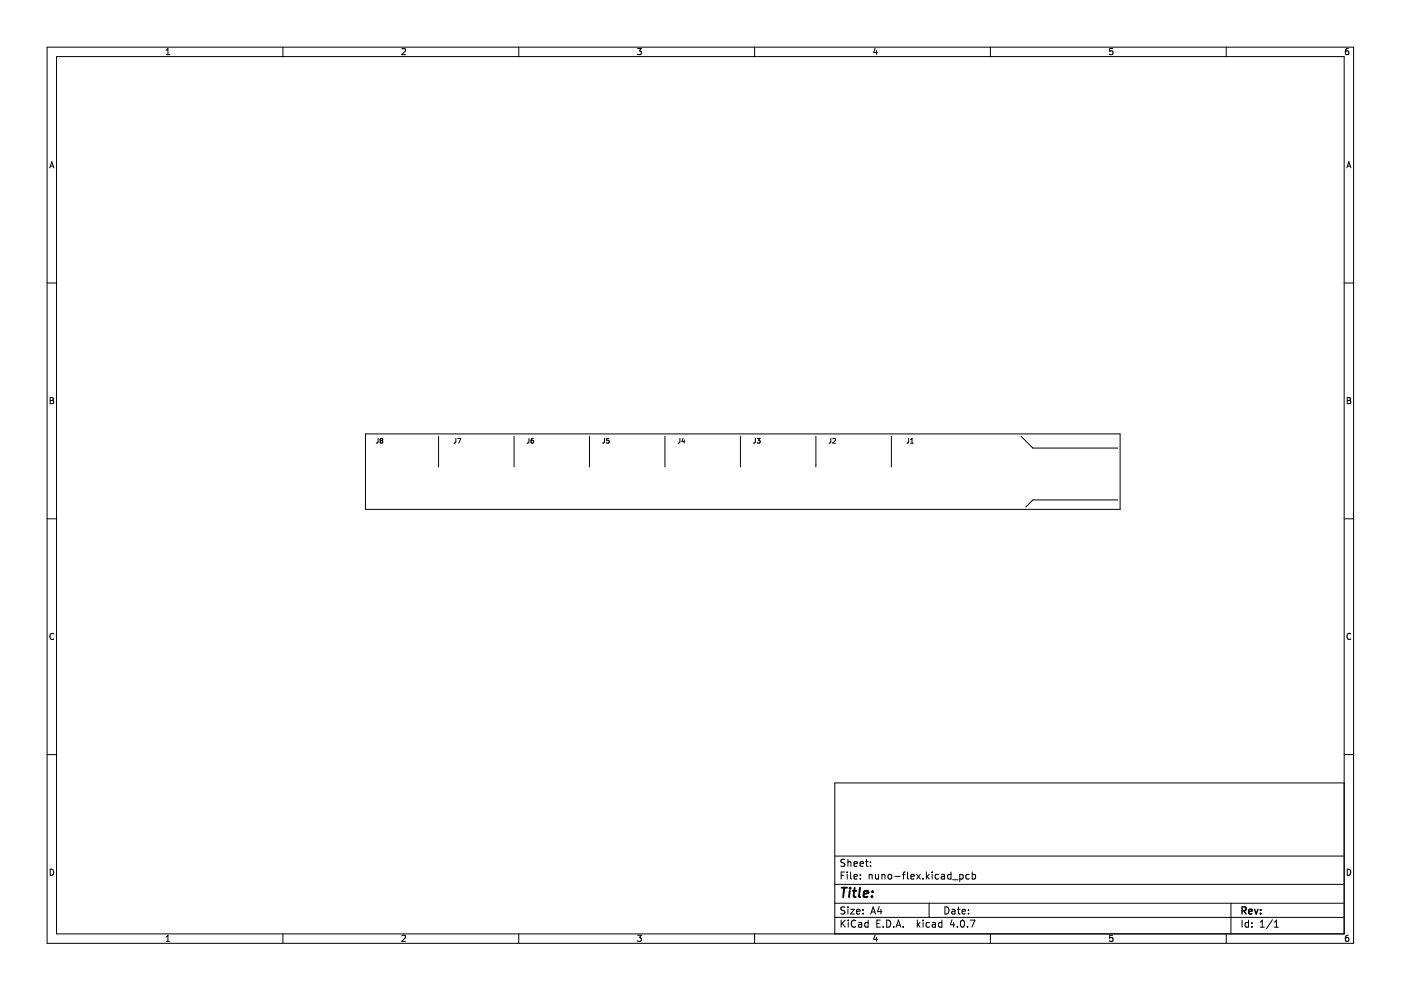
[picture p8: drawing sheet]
<svg xmlns="http://www.w3.org/2000/svg" width="297mm" height="210mm" viewBox="0 0 297 210" stroke-linecap="round" stroke-linejoin="round" font-family="sans-serif">
<g fill="none" stroke="#000" stroke-width=".21">
<path d="M10 10h277v190h-277zM12 12h273v186h-273zM35.2 11.6h.8M35.2 10.7l.4-.4v1.3M60 10v2M85.2 10.4l.5-.1 .3 .4-.8 .9h.8M110 10v2M135.2 10.3h.8l-.5 .5 .4 .1v.6l-.2 .1-.5-.1M160 10v2M185.5 10.2l-.3 1h.8M185.9 10.7v.9M210 10v2"/>
<path d="M235.9 10.3h-.6l-.1 .6 .7-.1v.7l-.2 .1-.5-.1M260 10v2M285.9 10.3l-.4 .1-.2 .2-.1 .7 .3 .3 .4-.1v-.7h-.4l-.3 .2M10.6 35.6l.4-1.3 .4 1.3M10.7 35.2h.6M285.6 35.6l.4-1.3 .4 1.3M285.7 35.2h.6M10 60h2M285 60h2M10.6 84.3h.5l.2 .2-.2 .4 .2 .1 .1 .3-.3 .3h-.5zM10.6 84.9h.5M77.5 92h160v16h-160z"/>
<path d="M80.2 93l-.1 .8-.3 .2M80.8 93.4l-.2 .2 .2 .4 .4-.2-.2-.4M80.8 93.4l-.2-.2 .2-.2 .4 .1-.2 .3M80.8 93.4h.2M93 92.5v6.5M96.7 93l-.1 .8-.3 .2M97 93h.7l-.4 1M109 92.5v6.5M112.2 93l-.1 .8-.3 .2M113.1 93l-.5 .2v.6l.2 .2 .3-.1v-.5l-.3-.1-.2 .2M125 92.5v6.5M128.2 93l-.1 .8-.3 .2"/>
<path d="M129.1 93h-.5v.4h.5v.5h-.5M141 92.5v6.5M144.2 93l-.1 .8-.3 .2M144.8 92.9l-.2 .7h.6M145.1 93.3v.7M157 92.5v6.5M160.2 93l-.1 .8-.3 .2M160.5 93h.7l-.4 .3 .3 .1v.5h-.6M173 92.5v6.5M176.2 93l-.1 .8-.3 .2M176.6 93h.4l.2 .2-.7 .8h.7M189 92.5v6.5"/>
<path d="M192.7 93l-.1 .8-.3 .2M193.1 94h.6M193.1 93.2l.3-.2v1M216.5 92.5l2.5 2.5h18M285.6 84.3h.5l.2 .2-.2 .4 .2 .1 .1 .3-.3 .3h-.5zM285.6 84.9h.5M10 110h2M237 106h-18l-1.5 1.5M285 110h2M11.4 134.4a.58 .58 0 0 0-.8 .5 .58 .58 0 0 0 .8 .6M286.4 134.4a.58 .58 0 0 0-.8 .5 .58 .58 0 0 0 .8 .6M10 160h2"/>
<path d="M285 166h-108v32M285 160h2M10.6 184.3a.66 .66 0 0 1 .8 .6 .66 .66 0 0 1-.8 .7zM35.2 198.7l.4-.4v1.3M35.2 199.6h.8M60 198v2M85.2 198.4l.5-.1 .3 .4-.8 .9h.8M110 198v2M135.2 198.3h.8l-.5 .5 .4 .1v.6l-.2 .1-.5-.1M160 198v2M177 194.5h108M177 191.5h108"/>
<path d="M177 187.5h108M177 181.5h108M178.3 195.1v1.5M178.3 185.6h.5M178.6 195.7l.6 .9M179.1 184.9h-.8v1.5M179.1 192.4l-.5-.1-.3 .1v.5l.7 .2 .1 .4-.3 .3-.5-.1M179.1 182.3l-.5-.1-.3 .1v.5l.7 .2 .1 .4-.3 .3-.5-.1M179.2 195.1l-.9 .8M179.6 184.9v.1M179.6 185.4v1M179.8 182.2v1.5"/>
<path d="M179.8 192.3v.1M179.8 192.8v1M179.8 182.8l.2-.1 .3 .1 .1 .9M179.8 195.1v.1M179.8 195.6v1M180.3 192.8h.8l-.8 1h.8M180.3 184.9v1.3l.3 .2M181.1 185.9l.7-.2-.1-.2-.4-.1-.2 .2v.7h.6M181.1 183.2l.7-.2-.1-.2-.4-.1-.2 .2v.7h.6M181.4 195.2a.71 .71 0 0 0-1 .5 .71 .71 0 0 0 .7 .9l.3-.2M181.6 193.3l.7-.2v-.2l-.5-.1-.2 .2 .1 .7h.6M182.1 195.7h.5l.1 .9"/>
<path d="M182.3 183.2l.8-.2-.1-.2-.4-.1-.3 .2 .1 .7h.6M182.4 186.2v.2M182.4 185.5v.1M182.7 195.9l-.5 .1-.2 .2 .2 .4 .5-.1M183 193.6v.2M183 192.9v.1M183.5 182.7h.6M183.7 182.2v1.3l.4 .2M184.1 195.7l-.5-.1-.3 .3 .2 .6h.6M184.1 195.1v1.5M184.3 185.5l.2-.1 .3 .1 .1 .9M184.3 185.4v1"/>
<path d="M184.6 183.5v.2M184.6 182.8v.1M184.6 193.8l.5-1.5 .5 1.5M184.8 193.4h.7M185.5 198.2l-.3 1h.8M185.6 185.4l.1 .9 .4 .1 .2-.2M185.9 198.7v.9M185.9 195.8h.5M186.3 185.4v1M186.4 192.2l-.3 1.1h.9M186.6 195.1h-.7v1.5h.7M186.8 192.8v1"/>
<path d="M187 185.5l.2-.1 .4 .1v.9M187 185.4v1M187.3 196.4v.2M188 195.1a.76 .76 0 0 1 .9 .7 .76 .76 0 0 1-.9 .8zM188.3 185.5l.3-.1 .4 .1 .1 .6-.2 .2-.3 .1-.3-.2zM189.5 196.4v.2M189.7 185.8h1.1M190 196.6l.5-1.5 .5 1.5M190.1 196.2h.7M191.3 185.4h.6M191.5 196.4v.2M191.9 184.9l-.3 .2v1.3"/>
<path d="M192.4 184.9v1.3l.2 .2M193.1 185.9l.7-.2v-.2l-.5-.1-.2 .2 .1 .7h.6M194.3 185.4l.8 1M194.5 195.1v1.5M194.6 196l.5 .6M195.1 195.6l-.6 .6M195.1 185.4l-.8 1M195.7 186.2v.2M195.7 195.1v.1M195.7 195.6v1M196.4 184.9v1.5M196.6 185.8l.4 .6"/>
<path d="M197 185.4l-.6 .6M197 191.5v3M197.1 195.7l-.5-.1-.3 .3 .2 .6h.6M197.6 184.9v.1M197.6 185.4v1M197.7 195.7h.6v.9M198.3 195.9l-.5 .1-.2 .2 .2 .4 .5-.1M199 185.5l-.4-.1-.3 .3 .1 .6h.6M199.6 185.5h.6l.1 .9M199.7 195.7l-.4-.1-.3 .3 .1 .6h.6M199.7 195.1v1.5M200.3 185.7l-.5 .1-.2 .2 .2 .4 .5-.1"/>
<path d="M200.3 192.3a.76 .76 0 0 1 .9 .7 .76 .76 0 0 1-.9 .8zM201.6 185.5l-.4-.1-.3 .3 .2 .6h.5M201.6 184.9v1.5M201.8 192.9h.6l.1 .9M201.8 195l-.3 1.1h.9M202 186.5h1.1M202.2 195.6v1M202.5 193.1l-.5 .1-.2 .2 .2 .4 .5-.1M203 192.8h.6M203 196.4v.2M203.2 192.3v1.3l.4 .2M203.5 185.5l.4-.1 .3 .3-.1 .6h-.6"/>
<path d="M203.5 185.4v1.5M203.8 195.2l.2-.1a.8 .8 0 0 1 .5 .7 .8 .8 0 0 1-.5 .8l-.4-.6zM204 193.3l.7-.2-.1-.2-.4-.1-.2 .2 .1 .7h.5M205.1 196.4v.2M205.3 193.6v.2M205.3 192.9v.1M205.5 185.5l-.4-.1-.3 .3 .1 .6h.6M205.7 195.1h1l-.6 1.5M206.1 185.5l.5-.1 .2 .3-.1 .6h-.6M206.1 184.9v1.5M210 198v2M235.9 198.3h-.6l-.1 .6h.7v.6l-.2 .1-.5-.1"/>
<path d="M260 198v2M261 191.5v6.5M263.3 195.1v1.5M264.7 195.7l-.4-.1-.3 .3 .1 .6h.6M264.7 195.1v1.5M265.4 196.4v.2M265.4 195.7v.1M267.2 196.6h.9M267.2 195.5l.4-.4v1.5M269.8 195l-1.3 1.9M270.2 196.6h.9M270.2 195.5l.4-.4v1.5"/>
<path d="M285.6 184.3a.66 .66 0 0 1 .8 .6 .66 .66 0 0 1-.8 .7zM285.9 198.3l-.4 .1-.2 .2-.1 .7 .3 .3 .4-.1v-.6l-.4-.1-.3 .2"/>
</g>
<path d="M263.3 193.1l.8-.1 .1-.2-.1-.4-.8-.1v1.5M263.7 193.1l.5 .7M264.8 193.3l.7-.2-.1-.2-.4-.1-.2 .2v.7h.6M266 192.8l.3 1 .4-1M267.3 193.6v.2M267.3 192.9v.1" fill="none" stroke="#000" stroke-width=".3"/>
<path d="M178.4 188.2h1.2M179 188.2l-.2 2M180.2 188.9l-.2 1.3M180.3 188.2l-.1 .2M180.8 188.9h.8M181.2 188.2l-.2 1.7 .1 .2 .3 .1M182.3 188.2l-.2 1.7 .3 .3M183.1 189.5l1-.1v-.4l-.6-.1-.3 .3v.9h.7M184.9 190v.2M185 189v.2" fill="none" stroke="#000" stroke-width=".4"/>
</svg>
